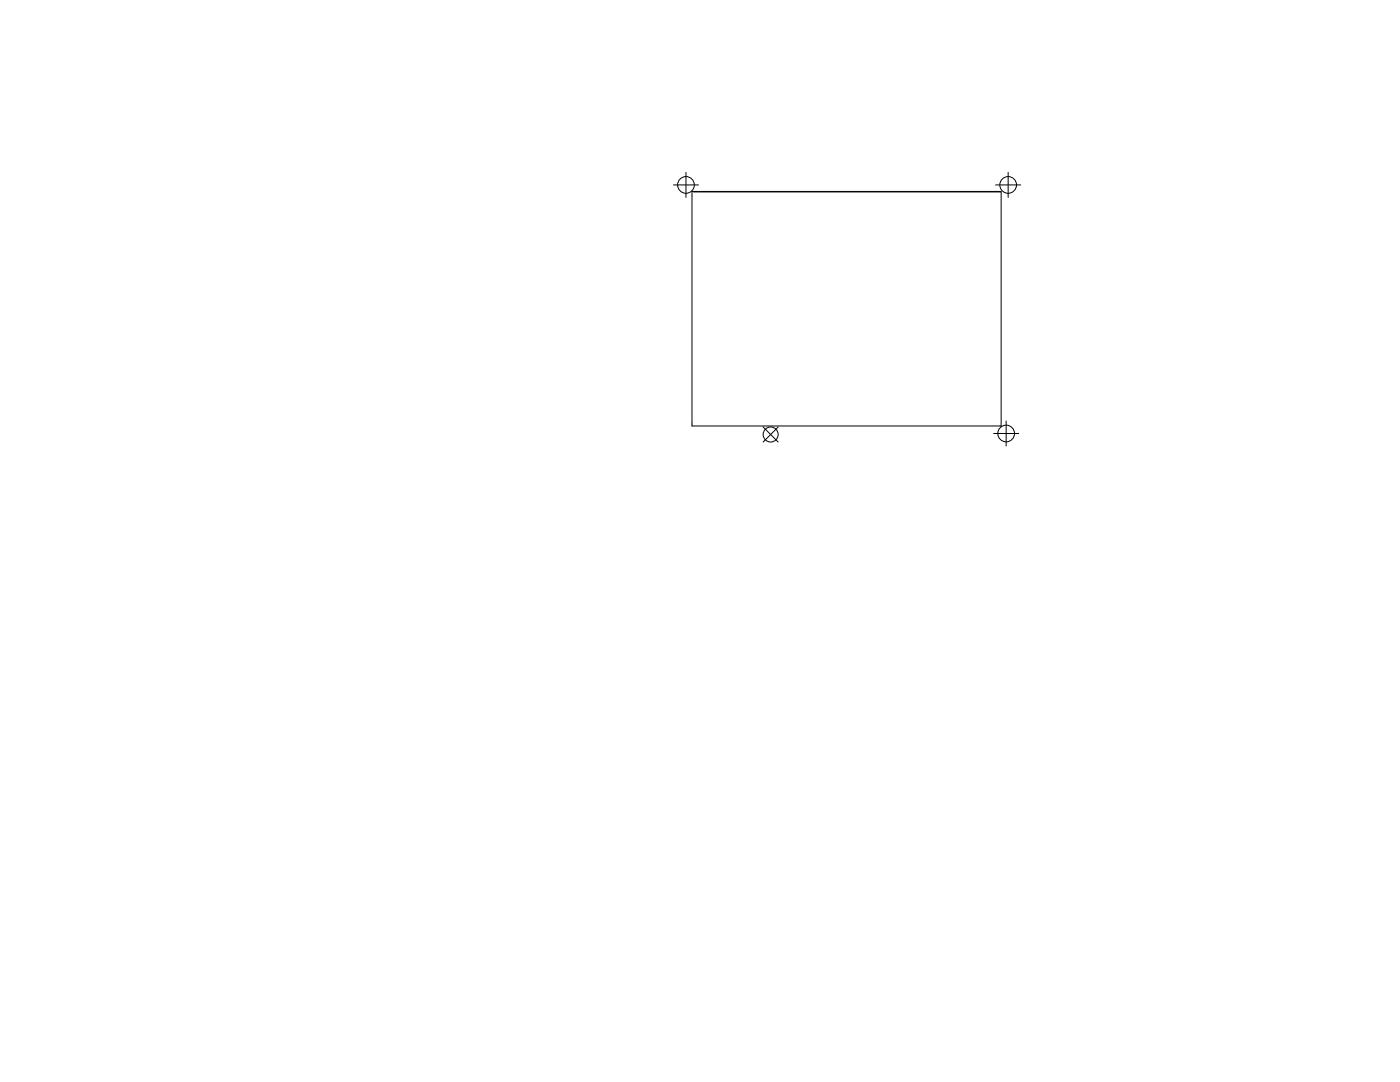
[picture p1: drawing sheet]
<svg xmlns="http://www.w3.org/2000/svg" width="279mm" height="216mm" viewBox="0 0 279 216" stroke-linecap="round" stroke-linejoin="round" font-family="sans-serif">
<g fill="none" stroke="#000" stroke-width=".2">
<path d="M134.4 36.9h5M136.9 34.4v5M198.7 36.9h5M199.8 38.2h-61.7v46.8h61.7v-46.7h-61.4M201.2 34.4v5M152.3 85.2l3 3M155.3 85.2l-3 3M198.3 86.5h5M200.8 84v5"/>
<circle cx="136.9" cy="36.9" r="1.67"/>
<circle cx="201.2" cy="36.9" r="1.67"/>
<circle cx="153.8" cy="86.7" r="1.5"/>
<circle cx="200.8" cy="86.5" r="1.67"/>
</g>
</svg>
